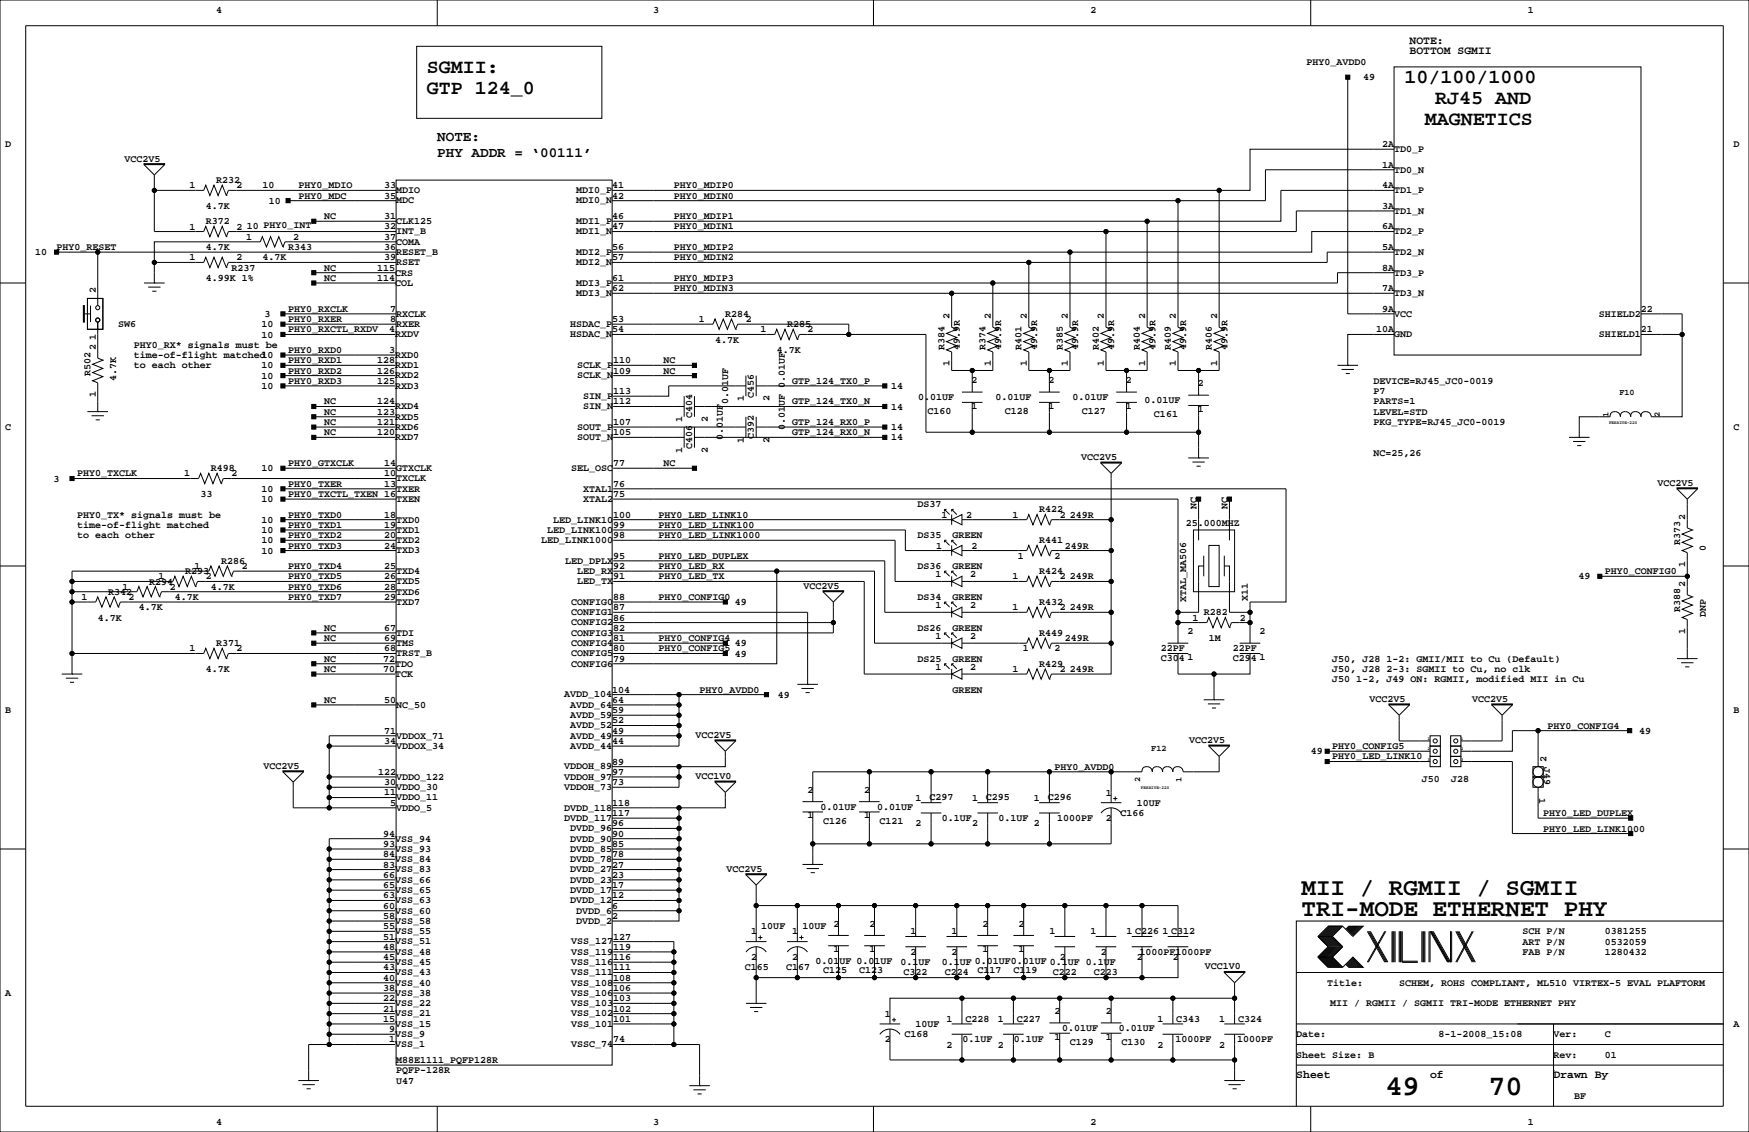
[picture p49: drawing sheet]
<svg xmlns="http://www.w3.org/2000/svg" width="432mm" height="279mm" viewBox="0 0 432 279" stroke-linecap="round" stroke-linejoin="round" font-family="sans-serif">
<defs><g id="words">
<g font-size="7.1">
<text x="342.1" y="270.3">49</text>
<text x="367.5" y="270.3">70</text>
</g>
<g font-size="6">
<text x="321.3" y="221">MII / RGMII / SGMII</text>
<text x="321.3" y="226.1">TRI-MODE ETHERNET PHY</text>
</g>
<g font-size="4.9">
<text x="105.4" y="23.1">GTP 124_0</text>
<text x="105.4" y="18">SGMII:</text>
<text x="346.7" y="20.6">10/100/1000</text>
<text x="354.3" y="25.7">RJ45 AND</text>
<text x="351.8" y="30.7">MAGNETICS</text>
</g>
<g font-size="3.5">
<text x="107.9" y="34.8">NOTE:</text>
<text x="107.9" y="38.6">PHY ADDR = ‘00111’</text>
</g>
<g font-size="2.8">
<text x="348" y="10.9">NOTE:</text>
<text x="348" y="13.4">BOTTOM SGMII</text>
<text x="320" y="266.1">Sheet</text>
<text x="353.1" y="266.1">of</text>
<text x="383.5" y="266.1">Drawn By</text>
</g>
<g font-size="2.5">
<text x="53.3" y="3.3">4</text>
<text x="161.3" y="3.3">3</text>
<text x="269.2" y="3.3">2</text>
<text x="377.2" y="3.3">1</text>
<text x="322.6" y="16">PHY0_AVDD0</text>
<text x="336.5" y="19.7">49</text>
<text x="1.3" y="36.3">D</text>
<text x="30.7" y="39.9">VCC2V5</text>
<text x="341.2" y="41.4">1A</text>
<text x="341.2" y="36.3">2A</text>
<text x="344.2" y="37.5">TD0_P</text>
<text x="428" y="36.3">D</text>
<text x="46.8" y="46.5">1</text>
<text x="53.3" y="45.2">R232</text>
<text x="58.4" y="46.5">2</text>
<text x="64.8" y="46.5">10</text>
<text x="73.7" y="46.5">PHY0_MDIO</text>
<text x="94.8" y="46.5">33</text>
<text x="97.8" y="47.7">MDIO</text>
<text x="142.2" y="47.7">MDI0_P</text>
<text x="151.1" y="46.5">41</text>
<text x="166.4" y="46.5">PHY0_MDIP0</text>
<text x="341.2" y="46.5">4A</text>
<text x="344.2" y="47.7">TD1_P</text>
<text x="344.2" y="42.6">TD0_N</text>
<text x="50.8" y="51.6">4.7K</text>
<text x="66.3" y="50.3">10</text>
<text x="73.7" y="49">PHY0_MDC</text>
<text x="94.8" y="49">35</text>
<text x="97.8" y="50.2">MDC</text>
<text x="142.2" y="50.2">MDI0_N</text>
<text x="151.1" y="49">42</text>
<text x="166.4" y="49">PHY0_MDIN0</text>
<text x="341.2" y="51.6">3A</text>
<text x="344.2" y="52.8">TD1_N</text>
<text x="46.8" y="56.6">1</text>
<text x="50.8" y="55.4">R372</text>
<text x="58.4" y="56.6">2</text>
<text x="60.7" y="59.2">1</text>
<text x="61" y="56.6">10 PHY0_INT</text>
<text x="72.4" y="59.2">2</text>
<text x="80" y="54.1">NC</text>
<text x="94.8" y="59.2">37</text>
<text x="94.8" y="56.6">32</text>
<text x="94.8" y="54.1">31</text>
<text x="97.8" y="57.8">INT_B</text>
<text x="97.8" y="55.3">CLK125</text>
<text x="142.2" y="55.3">MDI1_P</text>
<text x="142.2" y="57.8">MDI1_N</text>
<text x="151.1" y="56.6">47</text>
<text x="151.1" y="54.1">46</text>
<text x="166.4" y="56.6">PHY0_MDIN1</text>
<text x="166.4" y="54.1">PHY0_MDIP1</text>
<text x="341.2" y="56.6">6A</text>
<text x="344.2" y="57.8">TD2_P</text>
<text x="8.7" y="63">10</text>
<text x="14" y="61.7">PHY0_RESET</text>
<text x="46.8" y="64.3">1</text>
<text x="50.8" y="61.7">4.7K</text>
<text x="58.4" y="64.3">2</text>
<text x="64.8" y="64.3">4.7K</text>
<text x="71.1" y="61.7">R343</text>
<text x="94.8" y="64.3">39</text>
<text x="94.8" y="61.7">36</text>
<text x="97.8" y="65.5">RSET</text>
<text x="97.8" y="62.9">RESET_B</text>
<text x="97.8" y="60.4">COMA</text>
<text x="142.2" y="62.9">MDI2_P</text>
<text x="142.2" y="65.5">MDI2_N</text>
<text x="151.1" y="64.3">57</text>
<text x="151.1" y="61.7">56</text>
<text x="166.4" y="64.3">PHY0_MDIN2</text>
<text x="166.4" y="61.7">PHY0_MDIP2</text>
<text x="341.2" y="61.7">5A</text>
<text x="344.2" y="62.9">TD2_N</text>
<text x="50.8" y="69.3">4.99K 1%</text>
<text x="57.1" y="66.8">R237</text>
<text x="80" y="69.3">NC</text>
<text x="80" y="66.8">NC</text>
<text x="93.1" y="66.8">115</text>
<text x="93.1" y="69.3">114</text>
<text x="97.5" y="70.5">COL</text>
<text x="97.5" y="68">CRS</text>
<text x="142.2" y="70.5">MDI3_P</text>
<text x="151.1" y="71.9">62</text>
<text x="151.1" y="69.3">61</text>
<text x="166.4" y="71.9">PHY0_MDIN3</text>
<text x="166.4" y="69.3">PHY0_MDIP3</text>
<text x="341.2" y="71.9">7A</text>
<text x="341.2" y="66.8">8A</text>
<text x="344.2" y="68">TD3_P</text>
<text x="23.6" y="72.4" transform="rotate(-90 23.6 72.4)">2</text>
<text x="71.1" y="77">PHY0_RXCLK</text>
<text x="96.3" y="77">7</text>
<text x="142.2" y="73.1">MDI3_N</text>
<text x="341.2" y="77">9A</text>
<text x="344.2" y="73.1">TD3_N</text>
<text x="405.1" y="77">22</text>
<text x="29.2" y="80.8">SW6</text>
<text x="64.6" y="83.3">10</text>
<text x="64.6" y="80.8">10</text>
<text x="65.3" y="78.2">3</text>
<text x="71.1" y="82">PHY0_RXCTL_RXDV</text>
<text x="71.1" y="79.5">PHY0_RXER</text>
<text x="96.1" y="82">4</text>
<text x="96.3" y="79.5">8</text>
<text x="97.5" y="83.2">RXDV</text>
<text x="97.8" y="80.7">RXER</text>
<text x="97.8" y="78.2">RXCLK</text>
<text x="140.8" y="80.7">HSDAC_P</text>
<text x="140.8" y="83.2">HSDAC_N</text>
<text x="151.1" y="82">54</text>
<text x="151.1" y="79.5">53</text>
<text x="172.5" y="79.5">1</text>
<text x="179.1" y="78.2">R284</text>
<text x="184.1" y="79.5">2</text>
<text x="187.7" y="82">1</text>
<text x="194.3" y="80.8">R285</text>
<text x="199.4" y="82">2</text>
<text x="234.4" y="78.7" transform="rotate(-90 234.4 78.7)">2</text>
<text x="244.6" y="78.7" transform="rotate(-90 244.6 78.7)">2</text>
<text x="253.5" y="78.7" transform="rotate(-90 253.5 78.7)">2</text>
<text x="263.7" y="78.7" transform="rotate(-90 263.7 78.7)">2</text>
<text x="272.5" y="78.7" transform="rotate(-90 272.5 78.7)">2</text>
<text x="282.7" y="78.7" transform="rotate(-90 282.7 78.7)">2</text>
<text x="290.3" y="78.7" transform="rotate(-90 290.3 78.7)">2</text>
<text x="300.5" y="78.7" transform="rotate(-90 300.5 78.7)">2</text>
<text x="339.7" y="82">10A</text>
<text x="344.2" y="78.2">VCC</text>
<text x="344.2" y="83.2">GND</text>
<text x="394.8" y="83.2">SHIELD1</text>
<text x="394.8" y="78.2">SHIELD2</text>
<text x="405.1" y="82">21</text>
<text x="23.6" y="84" transform="rotate(-90 23.6 84)">1</text>
<text x="23.6" y="86.4" transform="rotate(-90 23.6 86.4)">2</text>
<text x="33" y="85.9">PHY0_RX* signals must be</text>
<text x="33" y="88.4">time-of-flight matched10</text>
<text x="71.1" y="87.1">PHY0_RXD0</text>
<text x="71.1" y="89.7">PHY0_RXD1</text>
<text x="93.1" y="89.7">128</text>
<text x="96.1" y="87.1">3</text>
<text x="97.5" y="88.3">RXD0</text>
<text x="151.4" y="89.7">110</text>
<text x="163.8" y="89.7">NC</text>
<text x="176.5" y="84.6">4.7K</text>
<text x="191.8" y="87.1">4.7K</text>
<text x="233.2" y="86.4" transform="rotate(-90 233.2 86.4)">R384</text>
<text x="237" y="86.4" transform="rotate(-90 237 86.4)">49.9R</text>
<text x="243.3" y="86.4" transform="rotate(-90 243.3 86.4)">R374</text>
<text x="247.1" y="86.4" transform="rotate(-90 247.1 86.4)">49.9R</text>
<text x="252.2" y="86.4" transform="rotate(-90 252.2 86.4)">R401</text>
<text x="256" y="86.4" transform="rotate(-90 256 86.4)">49.9R</text>
<text x="262.4" y="86.4" transform="rotate(-90 262.4 86.4)">R385</text>
<text x="266.2" y="86.4" transform="rotate(-90 266.2 86.4)">49.9R</text>
<text x="271.3" y="86.4" transform="rotate(-90 271.3 86.4)">R402</text>
<text x="275.1" y="86.4" transform="rotate(-90 275.1 86.4)">49.9R</text>
<text x="281.4" y="86.4" transform="rotate(-90 281.4 86.4)">R404</text>
<text x="285.2" y="86.4" transform="rotate(-90 285.2 86.4)">49.9R</text>
<text x="289.1" y="86.4" transform="rotate(-90 289.1 86.4)">R409</text>
<text x="292.9" y="86.4" transform="rotate(-90 292.9 86.4)">49.9R</text>
<text x="299.2" y="86.4" transform="rotate(-90 299.2 86.4)">R406</text>
<text x="303" y="86.4" transform="rotate(-90 303 86.4)">49.9R</text>
<text x="22.4" y="92.7" transform="rotate(-90 22.4 92.7)">R502</text>
<text x="28.7" y="94" transform="rotate(-90 28.7 94)">4.7K</text>
<text x="33" y="90.9">to each other</text>
<text x="64.6" y="93.5">10</text>
<text x="64.6" y="90.9">10</text>
<text x="71.1" y="94.7">PHY0_RXD3</text>
<text x="71.1" y="92.2">PHY0_RXD2</text>
<text x="93.1" y="92.2">126</text>
<text x="93.1" y="94.7">125</text>
<text x="97.5" y="90.9">RXD1</text>
<text x="97.5" y="93.4">RXD2</text>
<text x="97.5" y="95.9">RXD3</text>
<text x="142.5" y="90.9">SCLK_P</text>
<text x="142.5" y="93.4">SCLK_N</text>
<text x="151.4" y="92.2">109</text>
<text x="163.8" y="92.2">NC</text>
<text x="195.6" y="94.7">GTP_124_TX0_P</text>
<text x="234.4" y="90.4" transform="rotate(-90 234.4 90.4)">1</text>
<text x="239.8" y="94.6">2</text>
<text x="244.6" y="90.4" transform="rotate(-90 244.6 90.4)">1</text>
<text x="253.5" y="90.4" transform="rotate(-90 253.5 90.4)">1</text>
<text x="258.9" y="94.6">2</text>
<text x="263.7" y="90.4" transform="rotate(-90 263.7 90.4)">1</text>
<text x="272.5" y="90.4" transform="rotate(-90 272.5 90.4)">1</text>
<text x="277.9" y="94.6">2</text>
<text x="282.7" y="90.4" transform="rotate(-90 282.7 90.4)">1</text>
<text x="290.3" y="90.4" transform="rotate(-90 290.3 90.4)">1</text>
<text x="295.7" y="95.3">2</text>
<text x="300.5" y="90.4" transform="rotate(-90 300.5 90.4)">1</text>
<text x="339.1" y="94.7">DEVICE=RJ45_JC0-0019</text>
<text x="23.6" y="98" transform="rotate(-90 23.6 98)">1</text>
<text x="64.6" y="96">10</text>
<text x="80" y="99.8">NC</text>
<text x="93.1" y="99.8">124</text>
<text x="97.5" y="101">RXD4</text>
<text x="144" y="101">SIN_N</text>
<text x="144" y="98.5">SIN_P</text>
<text x="151.4" y="97.3">113</text>
<text x="151.4" y="99.8">112</text>
<text x="179.8" y="99.7" transform="rotate(-90 179.8 99.7)">0.01UF</text>
<text x="183.6" y="99.1" transform="rotate(-90 183.6 99.1)">1</text>
<text x="186.1" y="98.2" transform="rotate(-90 186.1 98.2)">C456</text>
<text x="190" y="99.1" transform="rotate(-90 190 99.1)">2</text>
<text x="195.6" y="99.8">GTP_124_TX0_N</text>
<text x="220" y="96">14</text>
<text x="220" y="101.1">14</text>
<text x="226.7" y="98.7">0.01UF</text>
<text x="239.8" y="100.9">1</text>
<text x="245.7" y="98.7">0.01UF</text>
<text x="258.9" y="100.9">1</text>
<text x="264.8" y="98.7">0.01UF</text>
<text x="277.9" y="100.9">1</text>
<text x="282.6" y="99.5">0.01UF</text>
<text x="295.7" y="101.7">1</text>
<text x="339.1" y="97.3">P7</text>
<text x="339.1" y="99.8">PARTS=1</text>
<text x="1.3" y="106.2">C</text>
<text x="80" y="107.4">NC</text>
<text x="80" y="104.9">NC</text>
<text x="80" y="102.4">NC</text>
<text x="93.1" y="102.4">123</text>
<text x="93.1" y="104.9">121</text>
<text x="93.1" y="107.4">120</text>
<text x="97.5" y="103.6">RXD5</text>
<text x="97.5" y="106.1">RXD6</text>
<text x="142.5" y="106.1">SOUT_P</text>
<text x="151.4" y="107.4">105</text>
<text x="151.4" y="104.9">107</text>
<text x="168.4" y="104.1" transform="rotate(-90 168.4 104.1)">1</text>
<text x="170.9" y="103.3" transform="rotate(-90 170.9 103.3)">C404</text>
<text x="174.8" y="104.1" transform="rotate(-90 174.8 104.1)">2</text>
<text x="193.7" y="106" transform="rotate(-90 193.7 106)">0.01UF 0.01UF</text>
<text x="195.6" y="107.4">GTP_124_RX0_N</text>
<text x="195.6" y="104.9">GTP_124_RX0_P</text>
<text x="220" y="106.2">14</text>
<text x="229" y="102.2">C160</text>
<text x="248.1" y="102.2">C128</text>
<text x="267.1" y="102.2">C127</text>
<text x="284.9" y="103">C161</text>
<text x="339.1" y="104.9">PKG_TYPE=RJ45_JC0-0019</text>
<text x="339.1" y="102.4">LEVEL=STD</text>
<text x="428" y="106.2">C</text>
<text x="97.5" y="108.6">RXD7</text>
<text x="142.5" y="108.6">SOUT_N</text>
<text x="168.4" y="111.8" transform="rotate(-90 168.4 111.8)">1</text>
<text x="170.9" y="110.9" transform="rotate(-90 170.9 110.9)">C406</text>
<text x="174.8" y="111.8" transform="rotate(-90 174.8 111.8)">2</text>
<text x="178.5" y="108.6" transform="rotate(-90 178.5 108.6)">0.01UF</text>
<text x="183.6" y="109.2" transform="rotate(-90 183.6 109.2)">1</text>
<text x="186.1" y="108.4" transform="rotate(-90 186.1 108.4)">C392</text>
<text x="190" y="109.2" transform="rotate(-90 190 109.2)">2</text>
<text x="220" y="108.7">14</text>
<text x="267" y="113.5">VCC2V5</text>
<text x="339.1" y="112.5">NC=25,26</text>
<text x="13.2" y="118.9">3</text>
<text x="19" y="117.6">PHY0_TXCLK</text>
<text x="45.5" y="117.6">1</text>
<text x="52.1" y="116.3">R498</text>
<text x="57.1" y="117.6">2</text>
<text x="64.6" y="116.3">10</text>
<text x="71.1" y="115.1">PHY0_GTXCLK</text>
<text x="94.8" y="117.6">10</text>
<text x="94.8" y="115.1">14</text>
<text x="97.8" y="116.3">GTXCLK</text>
<text x="97.8" y="118.8">TXCLK</text>
<text x="141" y="116.3">SEL_OSC</text>
<text x="151.4" y="115.1">77</text>
<text x="163.8" y="115.1">NC</text>
<text x="409.2" y="119.9">VCC2V5</text>
<text x="49.5" y="122.7">33</text>
<text x="64.6" y="124">10</text>
<text x="64.6" y="121.4">10</text>
<text x="71.1" y="122.7">PHY0_TXCTL_TXEN 16</text>
<text x="71.1" y="120.1">PHY0_TXER</text>
<text x="94.8" y="120.1">13</text>
<text x="97.8" y="123.9">TXEN</text>
<text x="97.8" y="121.3">TXER</text>
<text x="144" y="121.3">XTAL1</text>
<text x="144" y="123.9">XTAL2</text>
<text x="151.4" y="120.1">76</text>
<text x="151.4" y="122.7">75</text>
<text x="226.5" y="125.2">DS37</text>
<text x="295.4" y="125.7" transform="rotate(-90 295.4 125.7)">NC</text>
<text x="303" y="125.7" transform="rotate(-90 303 125.7)">NC</text>
<text x="19.1" y="130.3">time-of-flight matched</text>
<text x="19.1" y="127.8">PHY0_TX* signals must be</text>
<text x="64.6" y="131.6">10</text>
<text x="64.6" y="129">10</text>
<text x="71.1" y="130.3">PHY0_TXD1</text>
<text x="71.1" y="127.8">PHY0_TXD0</text>
<text x="94.8" y="127.8">18</text>
<text x="94.8" y="130.3">19</text>
<text x="97.8" y="129">TXD0</text>
<text x="97.8" y="131.5">TXD1</text>
<text x="135.1" y="131.5">LED_LINK100</text>
<text x="136.6" y="129">LED_LINK10</text>
<text x="151.4" y="127.8">100</text>
<text x="151.4" y="130.3">99</text>
<text x="162.6" y="127.8">PHY0_LED_LINK10</text>
<text x="162.6" y="130.3">PHY0_LED_LINK100</text>
<text x="232.4" y="127.8">1</text>
<text x="238.5" y="127.8">2</text>
<text x="250" y="127.8">1</text>
<text x="256.5" y="126.5">R422</text>
<text x="261.6" y="127.8">2 249R</text>
<text x="292.7" y="129.9">25.000MHZ</text>
<text x="416.1" y="128.3" transform="rotate(-90 416.1 128.3)">2</text>
<text x="19" y="132.8">to each other</text>
<text x="64.6" y="136.7">10</text>
<text x="64.6" y="134.1">10</text>
<text x="71.1" y="135.4">PHY0_TXD3</text>
<text x="71.1" y="132.8">PHY0_TXD2</text>
<text x="94.8" y="132.8">20</text>
<text x="94.8" y="135.4">24</text>
<text x="97.8" y="134">TXD2</text>
<text x="97.8" y="136.6">TXD3</text>
<text x="133.6" y="134">LED_LINK1000</text>
<text x="151.4" y="137.9">95</text>
<text x="151.4" y="132.8">98</text>
<text x="162.6" y="132.8">PHY0_LED_LINK1000</text>
<text x="162.6" y="137.9">PHY0_LED_DUPLEX</text>
<text x="226.5" y="132.8">DS35</text>
<text x="231.1" y="135.4">1</text>
<text x="235.2" y="132.8">GREEN</text>
<text x="239.8" y="135.4">2</text>
<text x="251.2" y="137.9">1</text>
<text x="256.5" y="134.1">R441</text>
<text x="260.3" y="137.9">2</text>
<text x="262.9" y="135.4">249R</text>
<text x="414.8" y="134.6" transform="rotate(-90 414.8 134.6)">R373</text>
<text x="421.1" y="135.9" transform="rotate(-90 421.1 135.9)">0</text>
<text x="39.2" y="143">1</text>
<text x="45.7" y="141.7">R293</text>
<text x="48" y="140.5">1</text>
<text x="50.8" y="143">2</text>
<text x="54.6" y="139.2">R286</text>
<text x="59.7" y="140.5">2</text>
<text x="71.1" y="143">PHY0_TXD5</text>
<text x="71.1" y="140.5">PHY0_TXD4</text>
<text x="94.8" y="140.5">25</text>
<text x="94.8" y="143">26</text>
<text x="97.8" y="141.7">TXD4</text>
<text x="139.5" y="139.1">LED_DPLX</text>
<text x="142.5" y="141.7">LED_RX</text>
<text x="151.4" y="140.5">92</text>
<text x="151.4" y="143">91</text>
<text x="162.6" y="143">PHY0_LED_TX</text>
<text x="162.6" y="140.5">PHY0_LED_RX</text>
<text x="226.5" y="140.5">DS36</text>
<text x="230.9" y="142.5">1</text>
<text x="235.2" y="140.5">GREEN</text>
<text x="239.5" y="142.5">2</text>
<text x="250" y="143">1</text>
<text x="256.5" y="141.7">R424</text>
<text x="261.6" y="143">2</text>
<text x="264.2" y="143">249R</text>
<text x="389.7" y="143">49</text>
<text x="396.2" y="141.7">PHY0_CONFIG0</text>
<text x="416.1" y="139.9" transform="rotate(-90 416.1 139.9)">1</text>
<text x="20.1" y="148.1">1</text>
<text x="26.7" y="146.8">R342</text>
<text x="30.3" y="145.5">1</text>
<text x="31.8" y="148.1">2</text>
<text x="36.8" y="144.3">R294</text>
<text x="41.9" y="145.5">2</text>
<text x="43.2" y="148.1">4.7K</text>
<text x="52.1" y="145.5">4.7K</text>
<text x="71.1" y="148.1">PHY0_TXD7</text>
<text x="71.1" y="145.5">PHY0_TXD6</text>
<text x="94.8" y="148.1">29</text>
<text x="94.8" y="145.5">28</text>
<text x="97.8" y="146.7">TXD6</text>
<text x="97.8" y="144.2">TXD5</text>
<text x="97.8" y="149.3">TXD7</text>
<text x="141" y="149.3">CONFIG0</text>
<text x="142.5" y="144.2">LED_TX</text>
<text x="151.4" y="148.1">88</text>
<text x="162.6" y="148.1">PHY0_CONFIG0</text>
<text x="181.4" y="149.4">49</text>
<text x="198.4" y="145.3">VCC2V5</text>
<text x="226.5" y="148.1">DS34</text>
<text x="235.2" y="148.1">GREEN</text>
<text x="256.5" y="149.4">R432</text>
<text x="292.9" y="148.6" transform="rotate(-90 292.9 148.6)">XTAL_MA506</text>
<text x="308.1" y="148.3" transform="rotate(-90 308.1 148.3)">X11</text>
<text x="416.1" y="144.8" transform="rotate(-90 416.1 144.8)">2</text>
<text x="24.1" y="153.2">4.7K</text>
<text x="34.3" y="150.6">4.7K</text>
<text x="80" y="155.7">NC</text>
<text x="94.8" y="155.7">67</text>
<text x="141" y="154.4">CONFIG2</text>
<text x="141" y="151.8">CONFIG1</text>
<text x="151.4" y="153.2">86</text>
<text x="151.4" y="150.6">87</text>
<text x="151.4" y="155.7">82</text>
<text x="226.5" y="155.7">DS26</text>
<text x="230.9" y="150.1">1</text>
<text x="235.2" y="155.7">GREEN</text>
<text x="239.5" y="150.1">2</text>
<text x="250" y="150.6">1</text>
<text x="261.6" y="150.6">2</text>
<text x="264.2" y="150.6">249R</text>
<text x="294.4" y="153.2">1</text>
<text x="297.2" y="151.9">R282</text>
<text x="306.1" y="153.2">2</text>
<text x="414.8" y="151.1" transform="rotate(-90 414.8 151.1)">R388</text>
<text x="421.1" y="152.4" transform="rotate(-90 421.1 152.4)">DNP</text>
<text x="46.8" y="160.8">1</text>
<text x="53.3" y="159.5">R371</text>
<text x="58.4" y="160.8">2</text>
<text x="80" y="158.2">NC</text>
<text x="94.8" y="158.2">69</text>
<text x="94.8" y="160.8">68</text>
<text x="97.8" y="156.9">TDI</text>
<text x="97.8" y="159.4">TMS</text>
<text x="97.8" y="162">TRST_B</text>
<text x="141" y="156.9">CONFIG3</text>
<text x="141" y="159.4">CONFIG4</text>
<text x="141" y="162">CONFIG5</text>
<text x="151.4" y="158.2">81</text>
<text x="151.4" y="160.8">80</text>
<text x="162.6" y="160.8">PHY0_CONFIG5</text>
<text x="162.6" y="158.2">PHY0_CONFIG4</text>
<text x="181.4" y="159.5">49</text>
<text x="230.9" y="157.7">1</text>
<text x="239.5" y="157.7">2</text>
<text x="252.5" y="160.8">1</text>
<text x="256.5" y="157">R449</text>
<text x="260.3" y="160.8">2</text>
<text x="262.9" y="158.2">249R</text>
<text x="286.6" y="160.7">22PF</text>
<text x="293.2" y="156.6">2</text>
<text x="298.5" y="158.2">1M</text>
<text x="304.4" y="160.7">22PF</text>
<text x="310.9" y="156.6">2</text>
<text x="416.1" y="156.4" transform="rotate(-90 416.1 156.4)">1</text>
<text x="50.8" y="165.9">4.7K</text>
<text x="80" y="165.9">NC</text>
<text x="80" y="163.3">NC</text>
<text x="94.6" y="163.3">72</text>
<text x="94.6" y="165.9">70</text>
<text x="97.5" y="164.5">TDO</text>
<text x="97.5" y="167.1">TCK</text>
<text x="141" y="164.5">CONFIG6</text>
<text x="151.4" y="163.3">79</text>
<text x="181.4" y="162.1">49</text>
<text x="226.5" y="163.3">DS25</text>
<text x="230.9" y="165.4">1</text>
<text x="235.2" y="163.3">GREEN</text>
<text x="239.5" y="165.4">2</text>
<text x="250" y="165.9">1</text>
<text x="256.5" y="164.6">R429</text>
<text x="261.6" y="165.9">2</text>
<text x="264.2" y="165.9">249R</text>
<text x="286.6" y="163.3">C304</text>
<text x="293.2" y="162.9">1</text>
<text x="304.4" y="163.3">C294</text>
<text x="310.9" y="162.9">1</text>
<text x="328.9" y="163.3">J50, J28 1-2: GMII/MII to Cu (Default)</text>
<text x="328.9" y="165.9">J50, J28 2-3: SGMII to Cu, no clk</text>
<text x="80" y="173.5">NC</text>
<text x="94.8" y="173.5">50</text>
<text x="139.3" y="172.1">AVDD_104</text>
<text x="151.1" y="170.9">104</text>
<text x="151.1" y="173.5">64</text>
<text x="172.7" y="170.9">PHY0_AVDD0</text>
<text x="192.1" y="172.2">49</text>
<text x="235.2" y="170.9">GREEN</text>
<text x="328.9" y="168.4">J50 1-2, J49 ON: RGMII, modified MII in Cu</text>
<text x="338.1" y="173.2">VCC2V5</text>
<text x="363.5" y="173.2">VCC2V5</text>
<text x="1.3" y="176">B</text>
<text x="97.8" y="174.7">NC_50</text>
<text x="140.8" y="174.7">AVDD_64</text>
<text x="140.8" y="177.2">AVDD_59</text>
<text x="140.8" y="179.8">AVDD_52</text>
<text x="151.1" y="176">59</text>
<text x="151.1" y="178.6">52</text>
<text x="382" y="179.8">PHY0_CONFIG4</text>
<text x="428" y="176">B</text>
<text x="94.8" y="181.1">71</text>
<text x="94.8" y="183.6">34</text>
<text x="97.8" y="184.8">VDDOX_34</text>
<text x="97.8" y="182.3">VDDOX_71</text>
<text x="140.8" y="184.8">AVDD_44</text>
<text x="140.8" y="182.3">AVDD_49</text>
<text x="151.1" y="183.6">44</text>
<text x="151.1" y="181.1">49</text>
<text x="171.7" y="182.1">VCC2V5</text>
<text x="293.6" y="183.4">VCC2V5</text>
<text x="328.9" y="184.9">PHY0_CONFIG5</text>
<text x="404.7" y="181.1">49</text>
<text x="65" y="189.7">VCC2V5</text>
<text x="93.3" y="191.3">122</text>
<text x="139.3" y="189.9">VDDOH_89</text>
<text x="151.1" y="191.3">97</text>
<text x="151.1" y="188.7">89</text>
<text x="260.3" y="190">PHY0_AVDD0</text>
<text x="323.6" y="186.2">49</text>
<text x="328.9" y="187.5">PHY0_LED_LINK10</text>
<text x="381.2" y="189.2" transform="rotate(90 381.2 189.2)">J49</text>
<text x="381.8" y="188" transform="rotate(-90 381.8 188)">2</text>
<text x="94.8" y="193.8">30</text>
<text x="94.8" y="196.3">11</text>
<text x="97.8" y="195">VDDO_30</text>
<text x="97.8" y="197.5">VDDO_11</text>
<text x="97.8" y="192.5">VDDO_122</text>
<text x="139.3" y="195">VDDOH_73</text>
<text x="139.3" y="192.5">VDDOH_97</text>
<text x="151.1" y="193.8">73</text>
<text x="171.7" y="192.3">VCC1V0</text>
<text x="199.4" y="195.7">2</text>
<text x="213.4" y="195.7">2</text>
<text x="226.1" y="197.6">1</text>
<text x="229.4" y="197.5">C297</text>
<text x="240" y="197.6">1</text>
<text x="243.4" y="197.5">C295</text>
<text x="255.3" y="197.6">1</text>
<text x="258.7" y="197.5">C296</text>
<text x="273.1" y="196.3">1</text>
<text x="351" y="193">J50</text>
<text x="358.3" y="193">J28</text>
<text x="380" y="196.8" transform="rotate(90 380 196.8)">1</text>
<text x="96.3" y="198.9">5</text>
<text x="97.8" y="200.1">VDDO_5</text>
<text x="139.3" y="200.1">DVDD_118</text>
<text x="139.3" y="202.6">DVDD_117</text>
<text x="151.1" y="198.9">118</text>
<text x="151.1" y="201.4">117</text>
<text x="151.1" y="204">96</text>
<text x="199.4" y="202">1</text>
<text x="202.6" y="199.8">0.01UF</text>
<text x="203.2" y="203.3">C126</text>
<text x="213.4" y="202">1</text>
<text x="216.5" y="199.8">0.01UF</text>
<text x="217.2" y="203.3">C121</text>
<text x="226.1" y="204">2</text>
<text x="232.5" y="202.6">0.1UF</text>
<text x="240" y="204">2</text>
<text x="246.5" y="202.6">0.1UF</text>
<text x="255.3" y="204">2</text>
<text x="261" y="202.6">1000PF</text>
<text x="273.1" y="202.7">2</text>
<text x="276.6" y="201.4">C166</text>
<text x="280.7" y="198.9">10UF</text>
<text x="381" y="201.4">PHY0_LED_DUPLEX</text>
<text x="94.6" y="209">93</text>
<text x="94.6" y="206.5">94</text>
<text x="97.5" y="207.7">VSS_94</text>
<text x="140.8" y="205.2">DVDD_96</text>
<text x="140.8" y="207.7">DVDD_90</text>
<text x="151.1" y="206.5">90</text>
<text x="151.1" y="209">85</text>
<text x="381" y="205.2">PHY0_LED_LINK1000</text>
<text x="94.6" y="211.6">84</text>
<text x="94.6" y="214.1">83</text>
<text x="97.5" y="210.2">VSS_93</text>
<text x="97.5" y="212.8">VSS_84</text>
<text x="97.5" y="215.3">VSS_83</text>
<text x="140.8" y="215.3">DVDD_27</text>
<text x="140.8" y="210.2">DVDD_85</text>
<text x="140.8" y="212.8">DVDD_78</text>
<text x="151.1" y="214.1">27</text>
<text x="151.1" y="211.6">78</text>
<text x="179.3" y="215.1">VCC2V5</text>
<text x="94.6" y="219.2">65</text>
<text x="94.6" y="216.7">66</text>
<text x="94.6" y="221.7">63</text>
<text x="97.5" y="217.9">VSS_66</text>
<text x="97.5" y="220.4">VSS_65</text>
<text x="140.8" y="217.9">DVDD_23</text>
<text x="140.8" y="220.4">DVDD_17</text>
<text x="151.1" y="216.7">23</text>
<text x="151.1" y="219.2">17</text>
<text x="151.1" y="221.7">12</text>
<text x="94.6" y="224.3">60</text>
<text x="94.6" y="226.8">58</text>
<text x="97.5" y="222.9">VSS_63</text>
<text x="97.5" y="225.5">VSS_60</text>
<text x="140.8" y="222.9">DVDD_12</text>
<text x="142.2" y="225.5">DVDD_6</text>
<text x="151.1" y="224.3">6</text>
<text x="151.1" y="226.8">2</text>
<text x="94.6" y="231.9">51</text>
<text x="94.6" y="229.4">55</text>
<text x="97.5" y="228">VSS_58</text>
<text x="97.5" y="233.1">VSS_51</text>
<text x="97.5" y="230.6">VSS_55</text>
<text x="141" y="233.1">VSS_127</text>
<text x="142.2" y="228">DVDD_2</text>
<text x="151.4" y="231.9">127</text>
<text x="185.4" y="230.6">1</text>
<text x="188" y="229.4">10UF</text>
<text x="195.6" y="230.6">1</text>
<text x="198.1" y="229.4">10UF</text>
<text x="205.7" y="228.7">2</text>
<text x="214.6" y="228.7">2</text>
<text x="224.8" y="230.6">1</text>
<text x="234.9" y="230.6">1</text>
<text x="242.6" y="228.7">2</text>
<text x="251.5" y="228.7">2</text>
<text x="259.1" y="230.6">1</text>
<text x="269.2" y="230.6">1</text>
<text x="278.1" y="230.6">1 C226</text>
<text x="287" y="230.6">1 C312</text>
<text x="375.9" y="230.6">SCH P/N</text>
<text x="375.9" y="233.2">ART P/N</text>
<text x="396.2" y="230.6">0381255</text>
<text x="396.2" y="233.2">0532059</text>
<text x="94.6" y="239.5">43</text>
<text x="94.6" y="237">45</text>
<text x="94.6" y="234.4">48</text>
<text x="97.5" y="238.2">VSS_45</text>
<text x="97.5" y="235.6">VSS_48</text>
<text x="141" y="235.6">VSS_119</text>
<text x="141" y="238.2">VSS_116</text>
<text x="151.4" y="234.4">119</text>
<text x="151.4" y="237">116</text>
<text x="151.4" y="239.5">111</text>
<text x="183.9" y="239.5">C165</text>
<text x="185.4" y="237">2</text>
<text x="194.1" y="239.5">C167</text>
<text x="195.6" y="237">2</text>
<text x="201.3" y="237.9">0.01UF 0.01UF</text>
<text x="205.7" y="235">1</text>
<text x="214.6" y="235">1</text>
<text x="222.4" y="238.2">0.1UF</text>
<text x="224.8" y="235.7">2</text>
<text x="232.5" y="238.2">0.1UF 0.01UF0.01UF 0.1UF 0.1UF</text>
<text x="234.9" y="235.7">2</text>
<text x="242.6" y="235">1</text>
<text x="251.5" y="235">1</text>
<text x="261.6" y="237">2</text>
<text x="271.8" y="235.7">2</text>
<text x="280.7" y="237">2</text>
<text x="281.3" y="235.6">1000PF1000PF</text>
<text x="289.6" y="237">2</text>
<text x="297.4" y="239.3">VCC1V0</text>
<text x="375.9" y="235.7">FAB P/N</text>
<text x="396.2" y="235.7">1280432</text>
<text x="1.3" y="245.9">A</text>
<text x="94.6" y="242.1">40</text>
<text x="94.6" y="244.6">38</text>
<text x="97.5" y="243.3">VSS_40</text>
<text x="97.5" y="245.8">VSS_38</text>
<text x="97.5" y="240.7">VSS_43</text>
<text x="141" y="240.7">VSS_111</text>
<text x="141" y="243.3">VSS_108</text>
<text x="141" y="245.8">VSS_106</text>
<text x="151.4" y="242.1">108</text>
<text x="151.4" y="244.6">106</text>
<text x="203.2" y="240.1">C125</text>
<text x="212.1" y="240.1">C123</text>
<text x="223.1" y="240.7">C322</text>
<text x="233.3" y="240.7">C224</text>
<text x="241.3" y="240.1">C117</text>
<text x="250.2" y="240.1">C119</text>
<text x="259.9" y="240.7">C222</text>
<text x="270.1" y="240.7">C223</text>
<text x="327.7" y="243.3">Title:</text>
<text x="345.4" y="243.3">SCHEM, ROHS COMPLIANT, ML510 VIRTEX-5 EVAL PLAFTORM</text>
<text x="94.6" y="249.7">21</text>
<text x="94.6" y="247.1">22</text>
<text x="97.5" y="250.9">VSS_21</text>
<text x="97.5" y="248.3">VSS_22</text>
<text x="141" y="248.3">VSS_103</text>
<text x="141" y="250.9">VSS_102</text>
<text x="151.4" y="247.1">103</text>
<text x="151.4" y="249.7">102</text>
<text x="218.4" y="251">1</text>
<text x="260.3" y="250.3">2</text>
<text x="273.1" y="250.3">2</text>
<text x="328.4" y="248.4">MII / RGMII / SGMII TRI-MODE ETHERNET PHY</text>
<text x="94.6" y="252.2">15</text>
<text x="96.1" y="254.8">9</text>
<text x="96.1" y="257.3">1</text>
<text x="97.5" y="253.4">VSS_15</text>
<text x="97.5" y="256">VSS_9</text>
<text x="141" y="253.4">VSS_101</text>
<text x="151.4" y="252.2">101</text>
<text x="151.4" y="257.3">74</text>
<text x="218.4" y="257.3">2</text>
<text x="223.3" y="256">C168</text>
<text x="226.1" y="253.5">10UF</text>
<text x="233.7" y="252.2">1</text>
<text x="237.6" y="257.2">0.1UF</text>
<text x="238.3" y="252.2">C228</text>
<text x="246.4" y="252.2">1</text>
<text x="250.3" y="257.2">0.1UF</text>
<text x="251" y="252.2">C227</text>
<text x="260.3" y="256.6">1</text>
<text x="262.3" y="254.4">0.01UF</text>
<text x="264.2" y="257.9">C129</text>
<text x="273.1" y="256.6">1</text>
<text x="276.2" y="254.4">0.01UF</text>
<text x="276.9" y="257.9">C130</text>
<text x="285.8" y="252.2">1</text>
<text x="290.2" y="257.2">1000PF</text>
<text x="290.4" y="252.2">C343</text>
<text x="301" y="252.2">1</text>
<text x="305.4" y="257.2">1000PF</text>
<text x="305.6" y="252.2">C324</text>
<text x="320" y="256">Date:</text>
<text x="355.2" y="256">8-1-2008_15:08</text>
<text x="383.5" y="256">Ver:</text>
<text x="396.2" y="256">C</text>
<text x="428" y="253.5">A</text>
<text x="97.5" y="258.5">VSS_1</text>
<text x="97.8" y="262.4">M88E1111_PQFP128R</text>
<text x="141" y="258.5">VSSC_74</text>
<text x="233.7" y="258.6">2</text>
<text x="246.4" y="258.6">2</text>
<text x="285.8" y="258.6">2</text>
<text x="301" y="258.6">2</text>
<text x="320" y="261.1">Sheet Size: B</text>
<text x="383.5" y="261.1">Rev:</text>
<text x="396.2" y="261.1">01</text>
<text x="97.8" y="267.5">U47</text>
<text x="97.8" y="264.9">PQFP-128R</text>
<text x="388.6" y="271.3">BF</text>
<text x="53.3" y="277.6">4</text>
<text x="161.3" y="277.6">3</text>
<text x="269.2" y="277.6">2</text>
<text x="377.2" y="277.6">1</text>
</g>
<g font-size="2.1">
<text x="399.8" y="97.6">F10</text>
<text x="397.1" y="102.9" transform="rotate(-90 397.1 102.9)">1</text>
<text x="409.8" y="102.9" transform="rotate(-90 409.8 102.9)">2</text>
<text x="284.2" y="185.2">F12</text>
<text x="281.5" y="193" transform="rotate(-90 281.5 193)">2</text>
<text x="291.7" y="193" transform="rotate(-90 291.7 193)">1</text>
</g>
<g font-size="1.1">
<text x="397.3" y="104.7">FERRITE-220</text>
<text x="352.4" y="182.7">1</text>
<text x="352.4" y="185.2">2</text>
<text x="360.7" y="185.2">2</text>
<text x="360.7" y="182.7">1</text>
<text x="352.4" y="187.7">3</text>
<text x="360.7" y="187.7">3</text>
<text x="281.7" y="194.9">FERRITE-220</text>
</g>
</g></defs>
<g fill="none" stroke="#000" stroke-width=".25">
<path d="M0 0h431.8v279.4h-431.8zM6.3 6.3h419.1v266.7h-419zM102.9 11.4h45.7v17.8h-45.7zM107.9 0v6.3M215.6 0v6.3M323.6 0v6.3M332.7 19v58.5h11.5M344.2 16.5h60.9v71.1h-60.9zM344.2 36.8h-35.6v10.2h-157.5M35.6 40.6l2.5 2.6M35.6 40.4h5v.2h-5zM38.1 43.2v14h12.2l.5-1.3 1 2.5 1-2.5 1 2.5 1.1-2.5 1 2.5"/>
<path d="M38.1 47h12.2l.5-1.3 1 2.6 1-2.6 1 2.6 1.1-2.6 1 2.6M40.6 40.6l-2.5 2.6M55.9 58.4h.1M55.9 48.3h.1M71.1 49.5h26.7M77.5 54.6h20.3M97.8 47h-41.4l-.5 1.3M97.8 57.2h-41.4l-.5 1.2M97.8 59.7h-27.4l-.5 1.3M97.8 44.4h53.3v218.5h-53.3zM151.1 54.6h132.1M273 57.2v23.6l1.3 .5"/>
<path d="M290.8 49.5v31.3l1.3 .5M301 47v33.8l1.3 .5M344.2 47h-28v7.6h-33v26.2l1.3 .5M344.2 57.2h-20.4v5h-59.6v18.6l1.2 .5M344.2 41.9h-31.8v7.6h-161.3M344.2 52.1h-24.2v5.1h-168.9M0 69.8h6.3M14 62.2h83.8M20.8 77.5h1.6M21.6 73.7h3.8v7.6h-3.8zM22.4 75.4v4.1M24.1 62.2v13.2"/>
<path d="M24.1 79.5v8.9l1.3 .5M35.6 69.8h5M36.6 70.9h3M37.6 71.9h1M38.1 69.8h.1M38.1 64.8h12.2l.5-1.3 1 2.5 1-2.5 1 2.5 1.1-2.5 1 2.5M55.9 66h.1M69.8 61l-1-2.6-1 2.6-1-2.6-1 2.6-1-2.6-.5 1.3h-26.2v10.1M69.8 61h.1M69.8 77.5h28M77.5 67.3h20M77.5 69.8h20"/>
<path d="M97.8 64.8h-41.4l-.5 1.2M151.1 72.4h193.1M151.1 62.2h113.1M234.9 72.4v8.4l1.3 .5M245.1 69.9v10.9l1.3 .5M254 64.8v16l1.3 .5M344.2 62.2h-16.5v2.6h-176.6M344.2 67.3h-14v2.5h-179.1M405.1 77.5h10.2v5M425.4 69.8h6.4M25.4 88.9h.1M25.4 88.9l-2.5 1 2.5 1-2.5 1 2.5 1.1-2.5 1 1.2 .5v7.1"/>
<path d="M69.8 95.2h27.7M69.8 82.5h27.7M69.8 80h28M69.8 90.2h27.7M69.8 92.7h27.7M69.8 87.6h27.7M151.1 80h24.9l.5-1.3 1 2.6 1.1-2.6 1 2.6 1-2.6 1 2.6M151.1 82.5h40.2l.5-1.2 1 2.5 1-2.5 1 2.5 1-2.5 1 2.5M151.4 90.2h20.1M151.4 92.7h20.1M168.9 97.8v5.1M171.4 97.8v5.1"/>
<path d="M181.6 81.3h.1M181.6 81.3l.5-1.3h27.4v2.5M184.1 95.2l-19 .1v2.5h-13.7M184.1 92.7v5.1M186.7 92.7v5.1M186.7 95.2h31.7M196.8 83.8h.1M196.9 83.8l.5-1.3h31.2v24.2h11.4M236.2 81.3l-2.5 1 2.5 1-2.5 1 2.5 1-2.5 1.1 1.2 .5v4.5h10.2v-4.5l-1.3-.5 2.6-1.1-2.6-1 2.6-1-2.6-1 2.6-1M236.2 81.3h.1M237.5 96.8h5.1M237.5 99.3h5.1"/>
<path d="M240 91.4v5.4M240 99.3v7.4M246.4 81.3h.1M255.3 81.3l-2.6 1 2.6 1-2.6 1 2.6 1-2.6 1.1 1.3 .5v4.5h10.2v-4.5l-1.3-.5 2.5-1.1-2.5-1 2.5-1-2.5-1 2.5-1M255.3 81.3h.1M256.5 96.8h5.1M256.5 99.3h5.1M259.1 91.4v5.4M259.1 99.3v7.4M265.4 81.3h.1M274.3 81.3h.1M274.3 81.3l-2.5 1 2.5 1-2.5 1 2.5 1-2.5 1.1 1.2 .5v4.5h10.2v-4.5l-1.3-.5 2.6-1.1-2.6-1 2.6-1-2.6-1 2.6-1"/>
<path d="M275.6 96.8h5.1M275.6 99.3h5.1M278.1 99.3v7.4h-38.1M278.1 91.4v5.4M284.5 81.3h.1M292.1 81.3l-2.5 1 2.5 1-2.5 1 2.5 1-2.5 1.1 1.2 .5v4.5h10.2v-4.5l-1.3-.5 2.6-1.1-2.6-1 2.6-1-2.6-1 2.6-1M292.1 81.3h.1M293.4 97.5h5M295.9 91.4v6.1M302.3 81.3h.1M330.2 90.2h5.1M331.2 91.2h3.1"/>
<path d="M332.2 92.2h1M332.7 90.2h.1M344.2 82.5l-11.5 .1v7.6M405.1 82.5h10.2M415.3 82.6v20.3h-7.6a1.27 1.27 0 0 0-1.3-1.3M17.8 118.1h31.2l.5-1.3 1 2.6 1.1-2.6 1 2.6 1-2.6 1 2.6M21.6 101.6h5.1M22.6 102.6h3.1M23.6 103.6h1M24.1 101.6h.1M54.6 119.4h.1M69.8 115.6h28"/>
<path d="M77.5 107.9h20M77.5 105.4h20M77.5 100.3h20M77.5 102.9h20M97.8 118.1h-42.7l-.5 1.3M151.4 107.9h17.5M151.4 105.4h32.7M151.4 100.3h17.5M151.4 115.6h20.1M168.9 105.4v5.1M171.4 105.4v5.1M171.5 107.9h46.9"/>
<path d="M171.5 100.3h46.9M184.1 102.9v5.1M186.7 102.9v5M186.7 105.4h31.7M271.8 114.3l2.5 2.5M271.8 114h5.1v.3h-5.1zM274.3 116.8v19.1M276.9 114.3l-2.6 2.5M293.4 100.1h5M293.4 113h5M294.4 114h3M295.4 115.1h1"/>
<path d="M295.9 113h.1M295.9 100.1v6.6h-17.8M295.9 106.7v6.3M387.4 107.9h5M388.4 109h3M389.4 110h1M389.9 107.9h.1M397.5 102.9h-7.6v5M398.8 101.6a1.02 1.02 0 0 0-1.3 1.3M398.8 101.6a1.27 1.27 0 0 1 1.2 1.3 1.05 1.05 0 0 1 1.3-1.3M401.3 101.6a1.27 1.27 0 0 1 1.3 1.3 1.05 1.05 0 0 1 1.3-1.3M403.9 101.6a1.27 1.27 0 0 1 1.2 1.3 1.05 1.05 0 0 1 1.3-1.3"/>
<path d="M0 139.7h6.3M69.8 133.3h28M69.8 135.9h28M69.8 130.8h28M69.8 128.3h28M69.8 123.2h28M69.8 120.7h28M151.4 120.7h166.1v27.9h-8.9v2.5h-5.1v-11.4h-1.2M151.4 123.2h139.4v30.5M151.4 138.4h67v12.7h16.5M151.4 133.3h69.6v10.2h13.9M151.4 130.8h72.1v5.1h11.4"/>
<path d="M151.4 128.3h83.5M233.2 133.3h.5M233.2 125.7v.5M233.2 133.4v.5M233.2 133.3l1.2 1.3M233.2 125.7h.5M233.2 125.7l1.2 1.3M234.9 134.6v1.3l2.6-1.3v2.6l-2.6-1.3v1.3M234.9 127v1.3l2.6-1.3v2.5l-2.6-1.2v1.2M234.9 125.7v.5M234.9 133.4v.5M234.9 133.3h.6"/>
<path d="M234.9 133.3l1.3 1.3M234.9 125.7h.6M234.9 125.7l1.3 1.3M237.5 135.9h16l.5-1.3 1 2.6 1-2.6 1 2.6 1.1-2.6 1 2.6M237.5 128.3h16l.5-1.3 1 2.5 1-2.5 1 2.5 1.1-2.5 1 2.5M259.1 137.2h.1M259.1 129.5h.1M274.3 135.9h-14.7l-.5 1.3M274.3 128.3h-14.7l-.5 1.2M274.3 135.9v7.6M294.6 130.8h10.2v15.2h-10.2zM295.9 123.2v10.2"/>
<path d="M297.2 139.7h-1.3v11.4h-5.1M297.2 137.2v5M298.4 134.6h2.6v10.2h-2.6zM302.3 137.2v5M303.5 123.2v10.2M414 120.4h5.1v.3h-5.1zM414 120.7l2.6 2.5M416.6 123.2v7.1l1.2 .5M417.8 130.8h.1M417.8 130.8l-2.5 1 2.5 1-2.5 1.1 2.5 1-2.5 1 1.3 .5v10.4l1.2 .5M419.1 120.7l-2.5 2.5M425.4 139.7h6.4"/>
<path d="M17.8 146h16l.5-1.2 1 2.5 1-2.5 1 2.5 1.1-2.5 1 2.5M17.8 143.5h24.9l.5-1.3 1 2.6 1-2.6 1 2.6 1-2.6 1.1 2.6M29.2 149.9h.1M29.2 149.9l-1-2.6-1 2.6-1-2.6-1.1 2.6-1-2.6-.5 1.3h-5.8v12.7M39.4 147.3h.1M48.3 144.8h.1M57.1 142.2h.1M57.1 142.2l-1-2.5-1 2.5-1-2.5-1 2.5-1-2.5-.5 1.3h-33.8v7.6M77.5 158.8h20.3M77.5 156.2h20.3M97.8 141h-40.1l-.5 1.2M97.8 143.5h-49l-.5 1.3"/>
<path d="M97.8 146h-57.9l-.5 1.3M97.8 148.6h-68.1l-.5 1.3M151.4 158.8h27.7M151.4 141h64.5v17.8h19M151.4 153.7h54.3M151.4 151.1h48v17.8M151.4 143.5h62v22.9h21.5M151.4 148.6h27.7M191.8 141v22.8h-40.4M203.2 145.8h5.1v.2h-5.1zM203.2 146.1l2.5 2.5M205.7 148.6v7.6h-54.3"/>
<path d="M208.3 146l-2.6 2.6M233.2 141h.5M233.2 156.2h.5M233.2 148.6h.5M233.2 141v.5M233.2 148.6v.5M233.2 156.2v.5M233.2 156.2l1.2 1.3M233.2 148.6l1.2 1.3M233.2 141l1.2 1.2M234.9 157.5v1.3l2.6-1.3v2.5l-2.6-1.2v1.2M234.9 149.9v1.2l2.6-1.2v2.5l-2.6-1.3v1.3"/>
<path d="M234.9 142.2v1.3l2.6-1.3v2.6l-2.6-1.3v1.3M234.9 141v.5M234.9 148.6v.5M234.9 156.2v.5M234.9 141h.6M234.9 156.2h.6M234.9 148.6h.6M234.9 156.2l1.3 1.3M234.9 148.6l1.3 1.3M234.9 141l1.3 1.2M237.5 158.8h16l.5-1.3 1 2.5 1-2.5 1 2.5 1.1-2.5 1 2.5M237.5 151.1h16l.5-1.2 1 2.5 1-2.5 1 2.5 1.1-2.5 1 2.5"/>
<path d="M237.5 143.5h16l.5-1.3 1 2.6 1-2.6 1 2.6 1.1-2.6 1 2.6M259.1 152.4h.1M259.1 144.8h.1M274.3 158.8v7.6h-14.7l-.5 1.2M274.3 143.5v15.3M274.3 158.8h-14.7l-.5 1.2M274.3 151.1h-14.7l-.5 1.3M274.3 143.5h-14.7l-.5 1.3M288.3 158.8h5.1M303.5 154.9l-1-2.5-1 2.5-1-2.5-1 2.5-1-2.5-.6 1.3h-7.1v5M303.5 154.9h.1M306.1 158.8h5"/>
<path d="M308.6 151.1v2.6h-4.6l-.5 1.2M308.6 153.7v5M395 142.2h21.6M417.8 147.3h.1M417.8 147.3l-2.5 1 2.5 1.1-2.5 1 2.5 1-2.5 1 1.3 .5v9.7M15.2 166.4h5.1M16.3 167.4h3M17.3 168.4h1M17.8 166.4h.1M55.9 162.6l-1-2.6-1.1 2.6-1-2.6-1 2.6-1-2.6-.5 1.3h-32.5v5.1M55.9 162.6h.1M77.5 166.4h20"/>
<path d="M77.5 163.8h20M77.5 174h20.3M97.8 161.3h-41.4l-.5 1.3M151.1 174h16.5M151.1 179.1h16.5M151.1 176.5h16.5M151.1 171.4h16.5M151.4 161.3h27.7M167.6 174v10.1h-16.5M189.2 171.5h-21.6v2.5M196.9 168.9h5M197.9 169.9h3"/>
<path d="M198.9 170.9h1M199.4 168.9h.1M233.2 163.8h.5M233.2 163.8v.5M233.2 163.8l1.2 1.3M234.9 165.1v1.3l2.6-1.3v2.5l-2.6-1.2v1.2M234.9 163.8v.5M234.9 163.8h.6M234.9 163.8l1.3 1.3M237.5 166.4h16l.5-1.3 1 2.5 1-2.5 1 2.5 1.1-2.5 1 2.5M259.1 167.6h.1M259.1 160h.1"/>
<path d="M288.3 161.3h5.1M290.8 161.3v5.1h8.9M297.2 172.7h5.1M298.2 173.7h3M299.2 174.8h1M299.7 172.7h.1M306.1 161.3h5M308.6 161.3v5.1h-8.9v6.3M342.9 173.7h5.1v.3h-5.1zM342.9 174l2.5 2.5M345.4 176.5v6.4h7.7M348 174l-2.6 2.5"/>
<path d="M368.3 174l2.5 2.5M368.3 173.7h5.1v.3h-5.1zM370.8 176.5v6.4h-10.1M373.4 174l-2.6 2.5M414 162.6h5.1M415 163.6h3.1M416.1 164.6h1M416.6 162.6h.1M69.8 190.5l2.6 2.5M69.8 190.2h5.1v.3h-5.1zM72.4 193v6.4h25.4M74.9 190.5l-2.5 2.5"/>
<path d="M81.3 196.8h16.5M81.3 194.3h16.5M81.3 184.1h16.5M81.3 191.8h16.5M97.8 181.6h-16.5v17.8M151.1 199.4h16.5M151.1 181.6h16.5M151.1 191.8h16.5M151.1 189.2h16.5M176.5 182.6h5.1v.3h-5.1zM176.5 192.8h5.1v.2h-5.1zM176.5 182.9l2.6 2.5"/>
<path d="M176.5 193l2.6 2.6M179.1 195.6v3.8h-11.5v27.9h-16.5M179.1 185.4v3.8h-11.5v5.1h-16.5M181.6 182.9l-2.5 2.5M181.6 193l-2.5 2.6M198.1 197.9h5.1M212.1 197.9h5.1M214.6 190.5h-13.9v7.4M214.6 190.5h29.2M214.6 190.5v7.4M227.3 198.1h5.1M229.9 190.5v7.6"/>
<path d="M241.3 198.1h5.1M243.8 190.5v7.6M256.5 198.1h5.1M259.1 190.5v7.6M271.8 198.1h5.1M274.3 190.5v7.6M274.3 199.4v8.9h-73.6M274.8 197.1h1M275.3 196.6v1M283.2 189.3a1.02 1.02 0 0 0-1.2 1.2h-38.2M283.2 189.2a1.27 1.27 0 0 1 1.3 1.3M284.5 190.5a1.26 1.26 0 0 1 1.3-1.4 1.26 1.26 0 0 1 1.2 1.4"/>
<path d="M287.1 190.5a1.26 1.26 0 0 1 1.2-1.4 1.26 1.26 0 0 1 1.3 1.4M298.4 183.9h5.1v.2h-5.1zM298.5 184.2l2.5 2.5M301 186.7v3.8h-8.9a1.26 1.26 0 0 0-1.3-1.3 1.26 1.26 0 0 0-1.2 1.3M303.5 184.1l-2.5 2.6M327.7 188h25.4M327.7 185.4h25.4M353.1 181.6h2.5v2.5h-2.5zM353.1 184.1h2.5v2.6h-2.5zM353.1 186.7h2.5v2.5h-2.5zM358.1 181.6h2.6v2.5h-2.6zM358.1 184.1h2.6v2.6h-2.6z"/>
<path d="M358.1 186.7h2.6v2.5h-2.6zM360.7 188h12.7v17.7h29.2M378.5 189.2h2.5v2.6h-2.5zM378.5 191.8h2.5v2.5h-2.5zM379.7 180.3v8.9M379.7 194.3v7.6h22.9M402.3 180.3h-28.9v5.1h-12.7M0 209.5h6.3M81.3 209.5h16.2M81.3 212.1h16.2M81.3 214.6h16.2M81.3 217.2h16.2"/>
<path d="M81.3 219.7h16.2M97.5 207h-16.2v50.8M151.1 201.9h16.5M151.1 209.5h16.5M151.1 207h16.5M151.1 212.1h16.5M151.1 214.6h16.5M151.1 217.2h16.5M151.1 219.7h16.5M151.1 204.5h16.5M184.1 215.6h5.1v.3h-5.1zM184.2 215.9l2.5 2.5"/>
<path d="M186.7 218.4v5.1M189.2 215.9l-2.5 2.5M198.1 213.4h5.1M198.1 200.4h5.1M199.1 214.4h3.1M200.2 215.4h1M200.7 213.4h.1M200.7 200.4v13M212.1 200.4h5.1M214.6 200.4v7.9M227.3 200.7h5.1M229.9 200.7v7.6"/>
<path d="M241.3 200.7h5.1M243.8 200.7v7.6M256.5 200.7h5.1M259.1 200.7v7.6M271.8 200.7a3 3 0 0 1 5 0M425.4 209.5h6.4M81.3 232.4h16.2M81.3 237.5h16.2M81.3 234.9h16.2M81.3 222.2h16.2M81.3 224.8h16.2M81.3 227.3h16.2"/>
<path d="M81.3 229.9h16.2M151.1 222.2h16.5M151.1 224.8h16.5M151.4 232.4h15v25.4M151.4 237.5h15M151.4 234.9h15M184.1 232.4h5.1M184.2 235a3 3 0 0 1 5 0M186.7 233.7v14M187.2 231.4h1M187.7 230.9v1M194.3 232.4h5.1"/>
<path d="M194.4 235a3 3 0 0 1 4.9 0M196.8 223.5v8.9M196.8 233.7v7.6M196.8 223.5h10.2M196.9 223.5h-10.2v8.9M197.4 231.4h1M197.9 230.9v1M204.5 230.9h5M204.5 233.4h5M207 223.5h36.8M207 223.5v7.4M207 233.4v7.9"/>
<path d="M213.4 230.9h5M213.4 233.4h5M215.9 223.5v7.4M215.9 233.4v7.9M223.5 233.7h5.1M223.5 231.1h5.1M226.1 223.5v7.6M226.1 233.7v7.6M233.7 231.1h5.1M233.7 233.7h5.1M236.2 223.5v7.6M236.2 233.7v7.6"/>
<path d="M241.3 230.9h5.1M241.3 233.4h5.1M243.8 233.4v7.9M250.2 233.4h5.1M250.2 230.9h5.1M252.7 223.5h-8.9v7.4M252.7 233.4v7.9h-66M260.3 233.7h5.1M260.4 231.1h5M262.9 233.7v7.6h-10.2M262.9 231.1v-7.6h27.9v7.6M262.9 223.5h-10.2v7.4"/>
<path d="M270.5 233.7h5.1M270.5 231.1h5.1M273 233.7l.1 7.6h-10.2M273 223.5v7.6M279.4 233.7h5.1M279.4 231.1h5.1M281.9 233.7v7.6h-8.9M281.9 223.5v7.6M288.3 231.1h5.1M288.3 233.7h5.1M290.8 233.7v7.6h-8.9M302.3 239.8h5v.2h-5z"/>
<path d="M325.4 231.1h3.5M325.4 236.2h3.5M325.4 231.1l2.5 2.6-2.5 2.5M325.4 236.2l2.5 2.6h3.6M328.2 228.6l-2.6 2.5 2.6 2.6-2.6 2.5 2.6 2.6M328.4 228.6l-2.5 2.5 2.5 2.6-2.5 2.5 2.5 2.6M328.7 228.6l-2.6 2.5 2.6 2.6-2.6 2.5 2.6 2.6M328.9 231.1l2.6 2.6-2.6 2.5M328.9 236.2l2.6 2.6M328.9 228.6l-2.5 2.5 2.5 2.6-2.5 2.5 2.5 2.6M329.2 228.6l-2.6 2.5 2.6 2.6-2.6 2.5 2.6 2.6M329.4 228.6l-2.5 2.5 2.5 2.6-2.5 2.5 2.5 2.6"/>
<path d="M329.7 228.6l-2.5 2.5 2.5 2.6-2.5 2.5 2.5 2.6M329.9 228.6l-2.5 2.5 2.5 2.6-2.5 2.5 2.5 2.6M330.2 228.6l-2.5 2.5 2.5 2.6-2.5 2.5 2.5 2.6M330.5 228.6l-2.6 2.5 2.6 2.6-2.6 2.5 2.6 2.6M330.7 228.6l-2.5 2.5 2.5 2.6-2.5 2.5 2.5 2.6M331 228.6l-2.6 2.5 2.6 2.6-2.6 2.5 2.6 2.6M331.2 228.6l-2.5 2.5 2.5 2.6-2.5 2.5 2.5 2.6M331.5 228.6l2.5 2.5 2.6-2.5h-3.6l-.8 .8M331.5 228.6h-3.6l-2.5 2.5M331.5 228.6l-2.6 2.5M332.2 238l.8 .8h3.6l-2.6-2.6-2.5 2.6M332.5 237.7l1 1.1"/>
<path d="M332.5 238l.7 .8M332.7 237.5l1.3 1.3M332.7 237.7l1.1 1.1M333 237.2l1.5 1.6M333 237.5l1.3 1.3M333.2 228.6l-.7 .8M333.2 237l1.8 1.8M333.2 237.2l1.6 1.6M333.5 228.6l-1 1M333.5 236.7l2 2.1M333.5 237l1.8 1.8M333.8 228.6l-1.1 1"/>
<path d="M333.8 236.5l2.2 2.3M333.8 236.7l2 2.1M334 228.6l-1.3 1.3M334 236.5l2.3 2.3M334.3 228.6l-1.3 1.3M334.5 228.6l-1.5 1.5M334.8 228.6l-1.6 1.5M335 228.6l-1.8 1.8M335.3 228.6l-1.8 1.8M335.5 228.6l-2 2M335.8 228.6l-2 2M336 228.6l-2.2 2.3"/>
<path d="M336.3 228.6l-2.3 2.3M337.6 229.9l4.3 7.6M337.8 229.9l4.3 7.6M338.1 229.9l4.3 7.6M338.3 229.9l4.3 7.6M341.9 229.9l-4.3 7.6M342.1 229.9l-4.3 7.6M343.7 229.9v7.6M343.9 229.9v7.6M344.2 229.9v7.6M344.4 229.9v7.6M345.4 229.9v7.6"/>
<path d="M345.7 229.9v7.6M345.9 229.9v7.6M346.2 237.2h3.8M346.2 229.9v7.6h3.8M351 229.9v7.6M351.3 229.9v7.6M351.5 229.9v7.6M351.8 229.9v7.6M352.8 229.9v7.6M353.1 237.5v-7.6l4.3 7.6M353.3 229.9l4.3 7.6M353.6 229.9l4.3 7.6"/>
<path d="M353.8 229.9l4.3 7.6v-7.6M358.4 229.9v7.6M359.4 229.9l4.1 7.6M359.7 229.9l4 7.6M359.9 229.9l4.1 7.6M360.2 229.9l4 7.6M363.5 229.9l-4.1 7.6M363.7 229.9l-4 7.6M425.4 227.3h-105.4v35.6M81.3 247.6h16.2M81.3 252.7h16.2M81.3 255.3h16.2"/>
<path d="M81.3 240h16.2M81.3 250.2h16.2M81.3 242.6h16.2M81.3 245.1h16.2M97.5 257.8h-21.3v8.9M151.4 257.8h21.3v10.2M151.4 247.6h15M151.4 252.7h15M151.4 240h15M151.4 250.2h15M151.4 242.6h15M151.4 245.1h15"/>
<path d="M184.2 247.6h5M185.2 248.7h3M186.2 249.7h1M186.7 247.6h.1M217.2 252.7h5M217.2 255.3a3 3 0 0 1 5 0M219.7 254v7.6h85.1v-6.3M220.2 251.7h1M220.7 251.2v1M234.9 255.3h5.1M235 252.7h5M237.5 246.4h-17.8v6.3"/>
<path d="M237.5 246.4v6.3M237.5 255.3v6.3M237.5 246.4h67.3M247.6 255.3h5.1M247.7 252.7h5M250.2 246.4v6.3M250.2 255.3v6.3M259.1 255h5.1M259.1 252.5h5.1M261.6 246.4v6.1M261.6 255v6.6M271.8 255h5.1"/>
<path d="M271.8 252.5h5.1M274.3 246.4v6.1M274.3 255v6.6M287 255.3h5.1M287 252.7h5.1M289.6 246.4v6.3M289.6 255.3v6.3M302.3 255.3h5M302.3 240l2.5 2.6M302.3 252.7h5M304.8 242.6v10.1M307.3 240l-2.5 2.6"/>
<path d="M320 252.7h105.4M320 257.8h105.4M320 240h105.4M383.5 252.7v20.3M73.7 266.7h5M74.7 267.7h3M75.7 268.7h1M76.2 266.7h.1M107.9 273v6.4M170.2 268h5.1M171.2 269h3M172.2 270h1"/>
<path d="M172.7 268h.1M215.6 273v6.4M302.3 266.7h5M303.3 267.7h3M304.3 268.7h1M304.8 266.7h.1M304.8 261.6v5.1M320 262.9v10.1M320 262.9h105.4M323.6 273v6.4M383.5 264.2h.1"/>
<circle cx="38.1" cy="47" r=".51"/>
<circle cx="273" cy="57.2" r=".51"/>
<circle cx="283.2" cy="54.6" r=".51"/>
<circle cx="290.8" cy="49.5" r=".51"/>
<circle cx="301" cy="47" r=".51"/>
<circle cx="24.1" cy="79" r=".51"/>
<circle cx="24.1" cy="62.2" r=".51"/>
<circle cx="24.1" cy="75.9" r=".51"/>
<circle cx="38.1" cy="64.8" r=".51"/>
<circle cx="234.9" cy="72.4" r=".51"/>
<circle cx="245.1" cy="69.9" r=".51"/>
<circle cx="254" cy="64.8" r=".51"/>
<circle cx="264.2" cy="62.2" r=".51"/>
<circle cx="209.5" cy="82.5" r=".51"/>
<circle cx="240" cy="91.4" r=".51"/>
<circle cx="259.1" cy="91.4" r=".51"/>
<circle cx="278.1" cy="91.4" r=".51"/>
<circle cx="295.9" cy="91.4" r=".51"/>
<circle cx="415.3" cy="82.6" r=".51"/>
<circle cx="240" cy="106.7" r=".51"/>
<circle cx="259.1" cy="106.7" r=".51"/>
<circle cx="278.1" cy="106.7" r=".51"/>
<circle cx="295.9" cy="106.7" r=".51"/>
<circle cx="274.3" cy="128.3" r=".51"/>
<circle cx="274.3" cy="135.9" r=".51"/>
<circle cx="17.8" cy="143.5" r=".51"/>
<circle cx="17.8" cy="146.1" r=".51"/>
<circle cx="17.8" cy="148.6" r=".51"/>
<circle cx="191.8" cy="141" r=".51"/>
<circle cx="205.7" cy="153.7" r=".51"/>
<circle cx="274.3" cy="158.7" r=".51"/>
<circle cx="274.3" cy="151.1" r=".51"/>
<circle cx="274.3" cy="143.5" r=".51"/>
<circle cx="290.8" cy="153.7" r=".51"/>
<circle cx="290.8" cy="151.1" r=".51"/>
<circle cx="308.6" cy="151.1" r=".51"/>
<circle cx="308.6" cy="153.7" r=".51"/>
<circle cx="416.6" cy="142.2" r=".51"/>
<circle cx="17.8" cy="161.3" r=".51"/>
<circle cx="167.6" cy="171.4" r=".51"/>
<circle cx="167.6" cy="179.1" r=".51"/>
<circle cx="167.6" cy="176.5" r=".51"/>
<circle cx="167.6" cy="174" r=".51"/>
<circle cx="299.7" cy="166.4" r=".51"/>
<circle cx="81.3" cy="199.4" r=".51"/>
<circle cx="81.3" cy="194.3" r=".51"/>
<circle cx="81.3" cy="184.2" r=".51"/>
<circle cx="81.3" cy="191.8" r=".51"/>
<circle cx="81.3" cy="196.8" r=".51"/>
<circle cx="167.6" cy="191.8" r=".51"/>
<circle cx="167.6" cy="181.6" r=".51"/>
<circle cx="167.6" cy="199.4" r=".51"/>
<circle cx="167.6" cy="189.2" r=".51"/>
<circle cx="214.6" cy="190.5" r=".51"/>
<circle cx="229.9" cy="190.5" r=".51"/>
<circle cx="243.8" cy="190.5" r=".51"/>
<circle cx="259.1" cy="190.5" r=".51"/>
<circle cx="274.3" cy="190.5" r=".51"/>
<circle cx="354.3" cy="185.4" r=".51"/>
<circle cx="354.3" cy="182.9" r=".51"/>
<circle cx="354.3" cy="188" r=".51"/>
<circle cx="359.4" cy="188" r=".51"/>
<circle cx="359.4" cy="182.9" r=".51"/>
<circle cx="359.4" cy="185.4" r=".51"/>
<circle cx="379.7" cy="180.3" r=".51"/>
<circle cx="379.7" cy="193" r="1.27"/>
<circle cx="379.7" cy="190.5" r="1.27"/>
<circle cx="81.3" cy="219.7" r=".51"/>
<circle cx="81.3" cy="214.6" r=".51"/>
<circle cx="81.3" cy="212.1" r=".51"/>
<circle cx="81.3" cy="217.2" r=".51"/>
<circle cx="81.3" cy="209.5" r=".51"/>
<circle cx="167.6" cy="201.9" r=".51"/>
<circle cx="167.6" cy="219.7" r=".51"/>
<circle cx="167.6" cy="214.6" r=".51"/>
<circle cx="167.6" cy="209.5" r=".51"/>
<circle cx="167.6" cy="207" r=".51"/>
<circle cx="167.6" cy="204.5" r=".51"/>
<circle cx="167.6" cy="212.1" r=".51"/>
<circle cx="167.6" cy="217.2" r=".51"/>
<circle cx="200.7" cy="208.3" r=".51"/>
<circle cx="214.6" cy="208.3" r=".51"/>
<circle cx="229.9" cy="208.3" r=".51"/>
<circle cx="243.8" cy="208.3" r=".51"/>
<circle cx="259.1" cy="208.3" r=".51"/>
<circle cx="81.3" cy="234.9" r=".51"/>
<circle cx="81.3" cy="229.9" r=".51"/>
<circle cx="81.3" cy="224.8" r=".51"/>
<circle cx="81.3" cy="222.2" r=".51"/>
<circle cx="81.3" cy="237.5" r=".51"/>
<circle cx="81.3" cy="232.4" r=".51"/>
<circle cx="81.3" cy="227.3" r=".51"/>
<circle cx="166.4" cy="237.5" r=".51"/>
<circle cx="166.4" cy="235" r=".51"/>
<circle cx="167.6" cy="224.8" r=".51"/>
<circle cx="167.6" cy="222.3" r=".51"/>
<circle cx="186.7" cy="223.5" r=".51"/>
<circle cx="196.8" cy="223.5" r=".51"/>
<circle cx="207" cy="223.5" r=".51"/>
<circle cx="215.9" cy="223.5" r=".51"/>
<circle cx="226.1" cy="223.5" r=".51"/>
<circle cx="236.2" cy="223.5" r=".51"/>
<circle cx="243.8" cy="223.5" r=".51"/>
<circle cx="252.7" cy="223.5" r=".51"/>
<circle cx="262.9" cy="223.5" r=".51"/>
<circle cx="273" cy="223.5" r=".51"/>
<circle cx="281.9" cy="223.5" r=".51"/>
<circle cx="81.3" cy="257.8" r=".51"/>
<circle cx="81.3" cy="250.2" r=".51"/>
<circle cx="81.3" cy="255.3" r=".51"/>
<circle cx="81.3" cy="247.7" r=".51"/>
<circle cx="81.3" cy="245.1" r=".51"/>
<circle cx="81.3" cy="242.6" r=".51"/>
<circle cx="81.3" cy="252.7" r=".51"/>
<circle cx="81.3" cy="240" r=".51"/>
<circle cx="166.4" cy="247.6" r=".51"/>
<circle cx="166.4" cy="252.7" r=".51"/>
<circle cx="166.4" cy="257.8" r=".51"/>
<circle cx="166.4" cy="240" r=".51"/>
<circle cx="166.4" cy="245.1" r=".51"/>
<circle cx="166.4" cy="242.6" r=".51"/>
<circle cx="166.4" cy="250.2" r=".51"/>
<circle cx="186.7" cy="241.3" r=".51"/>
<circle cx="196.8" cy="241.3" r=".51"/>
<circle cx="207" cy="241.3" r=".51"/>
<circle cx="215.9" cy="241.3" r=".51"/>
<circle cx="226.1" cy="241.3" r=".51"/>
<circle cx="236.2" cy="241.3" r=".51"/>
<circle cx="237.5" cy="246.4" r=".51"/>
<circle cx="243.8" cy="241.3" r=".51"/>
<circle cx="250.2" cy="246.4" r=".51"/>
<circle cx="252.7" cy="241.3" r=".51"/>
<circle cx="261.6" cy="246.4" r=".51"/>
<circle cx="262.9" cy="241.3" r=".51"/>
<circle cx="273" cy="241.3" r=".51"/>
<circle cx="274.3" cy="246.4" r=".51"/>
<circle cx="281.9" cy="241.3" r=".51"/>
<circle cx="289.6" cy="246.4" r=".51"/>
<circle cx="304.8" cy="246.4" r=".51"/>
<circle cx="237.5" cy="261.6" r=".51"/>
<circle cx="250.2" cy="261.6" r=".51"/>
<circle cx="261.6" cy="261.6" r=".51"/>
<circle cx="274.3" cy="261.6" r=".51"/>
<circle cx="289.6" cy="261.6" r=".51"/>
<circle cx="304.8" cy="261.6" r=".51"/>
</g>
<g fill="#000" stroke="#000" stroke-width=".25">
<path d="M332.2 18.5h1v1.1h-1z" fill-rule="evenodd"/>
<path d="M70.6 49h1v1h-1z" fill-rule="evenodd"/>
<path d="M77 54.1h1v1h-1z" fill-rule="evenodd"/>
<path d="M13.5 61.7h1v1h-1z" fill-rule="evenodd"/>
<path d="M20.6 75.4h.2v4.1h-.2z" fill-rule="evenodd"/>
<path d="M69.3 77h1.1v1h-1.1z" fill-rule="evenodd"/>
<path d="M77 66.8h1v1h-1z" fill-rule="evenodd"/>
<path d="M77 69.3h1v1.1h-1z" fill-rule="evenodd"/>
<path d="M69.3 89.7h1.1v1h-1.1z" fill-rule="evenodd"/>
<path d="M69.3 92.2h1.1v1h-1.1z" fill-rule="evenodd"/>
<path d="M69.3 94.7h1.1v1.1h-1.1z" fill-rule="evenodd"/>
<path d="M69.3 79.5h1.1v1h-1.1z" fill-rule="evenodd"/>
<path d="M69.3 87.1h1.1v1h-1.1z" fill-rule="evenodd"/>
<path d="M69.3 82h1.1v1.1h-1.1z" fill-rule="evenodd"/>
<path d="M170.9 89.7h1.1v1h-1.1z" fill-rule="evenodd"/>
<path d="M170.9 92.2h1.1v1h-1.1z" fill-rule="evenodd"/>
<path d="M217.9 94.7h1v1.1h-1z" fill-rule="evenodd"/>
<path d="M17.3 117.6h1v1h-1z" fill-rule="evenodd"/>
<path d="M69.3 115.1h1.1v1h-1.1z" fill-rule="evenodd"/>
<path d="M77 99.8h1v1h-1z" fill-rule="evenodd"/>
<path d="M77 102.4h1v1h-1z" fill-rule="evenodd"/>
<path d="M77 104.9h1v1h-1z" fill-rule="evenodd"/>
<path d="M77 107.4h1v1.1h-1z" fill-rule="evenodd"/>
<path d="M170.9 115.1h1.1v1h-1.1z" fill-rule="evenodd"/>
<path d="M217.9 104.9h1v1h-1z" fill-rule="evenodd"/>
<path d="M217.9 107.4h1v1.1h-1z" fill-rule="evenodd"/>
<path d="M217.9 99.8h1v1h-1z" fill-rule="evenodd"/>
<path d="M69.3 127.8h1.1v1h-1.1z" fill-rule="evenodd"/>
<path d="M69.3 130.3h1.1v1h-1.1z" fill-rule="evenodd"/>
<path d="M69.3 132.8h1.1v1.1h-1.1z" fill-rule="evenodd"/>
<path d="M69.3 135.4h1.1v1h-1.1z" fill-rule="evenodd"/>
<path d="M69.3 120.1h1.1v1.1h-1.1z" fill-rule="evenodd"/>
<path d="M69.3 122.7h1.1v1h-1.1z" fill-rule="evenodd"/>
<path d="M295.4 122.7h1v1h-1z" fill-rule="evenodd"/>
<path d="M303 122.7h1v1h-1z" fill-rule="evenodd"/>
<path d="M77 155.7h1v1h-1z" fill-rule="evenodd"/>
<path d="M77 158.2h1v1.1h-1z" fill-rule="evenodd"/>
<path d="M178.6 158.2h1v1.1h-1z" fill-rule="evenodd"/>
<path d="M178.6 148.1h1v1h-1z" fill-rule="evenodd"/>
<path d="M394.5 141.7h1v1h-1z" fill-rule="evenodd"/>
<path d="M77 163.3h1v1h-1z" fill-rule="evenodd"/>
<path d="M77 165.9h1v1h-1z" fill-rule="evenodd"/>
<path d="M77 173.5h1v1h-1z" fill-rule="evenodd"/>
<path d="M178.6 160.8h1v1h-1z" fill-rule="evenodd"/>
<path d="M188.7 170.9h1v1.1h-1z" fill-rule="evenodd"/>
<path d="M327.2 187.5h1v1h-1z" fill-rule="evenodd"/>
<path d="M327.2 184.9h1v1h-1z" fill-rule="evenodd"/>
<path d="M401.8 179.8h1v1h-1z" fill-rule="evenodd"/>
<path d="M402.1 201.4h1v1h-1z" fill-rule="evenodd"/>
<path d="M402.1 205.2h1v1h-1z" fill-rule="evenodd"/>
<circle cx="38.1" cy="47" r=".51"/>
<circle cx="273" cy="57.2" r=".51"/>
<circle cx="283.2" cy="54.6" r=".51"/>
<circle cx="290.8" cy="49.5" r=".51"/>
<circle cx="301" cy="47" r=".51"/>
<circle cx="24.1" cy="62.2" r=".51"/>
<circle cx="38.1" cy="64.8" r=".51"/>
<circle cx="234.9" cy="72.4" r=".51"/>
<circle cx="245.1" cy="69.9" r=".51"/>
<circle cx="254" cy="64.8" r=".51"/>
<circle cx="264.2" cy="62.2" r=".51"/>
<circle cx="209.5" cy="82.5" r=".51"/>
<circle cx="240" cy="91.4" r=".51"/>
<circle cx="259.1" cy="91.4" r=".51"/>
<circle cx="278.1" cy="91.4" r=".51"/>
<circle cx="295.9" cy="91.4" r=".51"/>
<circle cx="415.3" cy="82.6" r=".51"/>
<circle cx="240" cy="106.7" r=".51"/>
<circle cx="259.1" cy="106.7" r=".51"/>
<circle cx="278.1" cy="106.7" r=".51"/>
<circle cx="295.9" cy="106.7" r=".51"/>
<circle cx="274.3" cy="128.3" r=".51"/>
<circle cx="274.3" cy="135.9" r=".51"/>
<circle cx="17.8" cy="143.5" r=".51"/>
<circle cx="17.8" cy="146.1" r=".51"/>
<circle cx="17.8" cy="148.6" r=".51"/>
<circle cx="191.8" cy="141" r=".51"/>
<circle cx="205.7" cy="153.7" r=".51"/>
<circle cx="274.3" cy="158.7" r=".51"/>
<circle cx="274.3" cy="151.1" r=".51"/>
<circle cx="274.3" cy="143.5" r=".51"/>
<circle cx="290.8" cy="153.7" r=".51"/>
<circle cx="290.8" cy="151.1" r=".51"/>
<circle cx="308.6" cy="151.1" r=".51"/>
<circle cx="308.6" cy="153.7" r=".51"/>
<circle cx="416.6" cy="142.2" r=".51"/>
<circle cx="17.8" cy="161.3" r=".51"/>
<circle cx="167.6" cy="171.4" r=".51"/>
<circle cx="167.6" cy="179.1" r=".51"/>
<circle cx="167.6" cy="176.5" r=".51"/>
<circle cx="167.6" cy="174" r=".51"/>
<circle cx="299.7" cy="166.4" r=".51"/>
<circle cx="81.3" cy="199.4" r=".51"/>
<circle cx="81.3" cy="194.3" r=".51"/>
<circle cx="81.3" cy="184.2" r=".51"/>
<circle cx="81.3" cy="191.8" r=".51"/>
<circle cx="81.3" cy="196.8" r=".51"/>
<circle cx="167.6" cy="191.8" r=".51"/>
<circle cx="167.6" cy="181.6" r=".51"/>
<circle cx="167.6" cy="199.4" r=".51"/>
<circle cx="167.6" cy="189.2" r=".51"/>
<circle cx="214.6" cy="190.5" r=".51"/>
<circle cx="229.9" cy="190.5" r=".51"/>
<circle cx="243.8" cy="190.5" r=".51"/>
<circle cx="259.1" cy="190.5" r=".51"/>
<circle cx="274.3" cy="190.5" r=".51"/>
<circle cx="379.7" cy="180.3" r=".51"/>
<circle cx="81.3" cy="219.7" r=".51"/>
<circle cx="81.3" cy="214.6" r=".51"/>
<circle cx="81.3" cy="212.1" r=".51"/>
<circle cx="81.3" cy="217.2" r=".51"/>
<circle cx="81.3" cy="209.5" r=".51"/>
<circle cx="167.6" cy="201.9" r=".51"/>
<circle cx="167.6" cy="219.7" r=".51"/>
<circle cx="167.6" cy="214.6" r=".51"/>
<circle cx="167.6" cy="209.5" r=".51"/>
<circle cx="167.6" cy="207" r=".51"/>
<circle cx="167.6" cy="204.5" r=".51"/>
<circle cx="167.6" cy="212.1" r=".51"/>
<circle cx="167.6" cy="217.2" r=".51"/>
<circle cx="200.7" cy="208.3" r=".51"/>
<circle cx="214.6" cy="208.3" r=".51"/>
<circle cx="229.9" cy="208.3" r=".51"/>
<circle cx="243.8" cy="208.3" r=".51"/>
<circle cx="259.1" cy="208.3" r=".51"/>
<circle cx="81.3" cy="234.9" r=".51"/>
<circle cx="81.3" cy="229.9" r=".51"/>
<circle cx="81.3" cy="224.8" r=".51"/>
<circle cx="81.3" cy="222.2" r=".51"/>
<circle cx="81.3" cy="237.5" r=".51"/>
<circle cx="81.3" cy="232.4" r=".51"/>
<circle cx="81.3" cy="227.3" r=".51"/>
<circle cx="166.4" cy="237.5" r=".51"/>
<circle cx="166.4" cy="235" r=".51"/>
<circle cx="167.6" cy="224.8" r=".51"/>
<circle cx="167.6" cy="222.3" r=".51"/>
<circle cx="186.7" cy="223.5" r=".51"/>
<circle cx="196.8" cy="223.5" r=".51"/>
<circle cx="207" cy="223.5" r=".51"/>
<circle cx="215.9" cy="223.5" r=".51"/>
<circle cx="226.1" cy="223.5" r=".51"/>
<circle cx="236.2" cy="223.5" r=".51"/>
<circle cx="243.8" cy="223.5" r=".51"/>
<circle cx="252.7" cy="223.5" r=".51"/>
<circle cx="262.9" cy="223.5" r=".51"/>
<circle cx="273" cy="223.5" r=".51"/>
<circle cx="281.9" cy="223.5" r=".51"/>
<circle cx="81.3" cy="257.8" r=".51"/>
<circle cx="81.3" cy="250.2" r=".51"/>
<circle cx="81.3" cy="255.3" r=".51"/>
<circle cx="81.3" cy="247.7" r=".51"/>
<circle cx="81.3" cy="245.1" r=".51"/>
<circle cx="81.3" cy="242.6" r=".51"/>
<circle cx="81.3" cy="252.7" r=".51"/>
<circle cx="81.3" cy="240" r=".51"/>
<circle cx="166.4" cy="247.6" r=".51"/>
<circle cx="166.4" cy="252.7" r=".51"/>
<circle cx="166.4" cy="257.8" r=".51"/>
<circle cx="166.4" cy="240" r=".51"/>
<circle cx="166.4" cy="245.1" r=".51"/>
<circle cx="166.4" cy="242.6" r=".51"/>
<circle cx="166.4" cy="250.2" r=".51"/>
<circle cx="186.7" cy="241.3" r=".51"/>
<circle cx="196.8" cy="241.3" r=".51"/>
<circle cx="207" cy="241.3" r=".51"/>
<circle cx="215.9" cy="241.3" r=".51"/>
<circle cx="226.1" cy="241.3" r=".51"/>
<circle cx="236.2" cy="241.3" r=".51"/>
<circle cx="237.5" cy="246.4" r=".51"/>
<circle cx="243.8" cy="241.3" r=".51"/>
<circle cx="250.2" cy="246.4" r=".51"/>
<circle cx="252.7" cy="241.3" r=".51"/>
<circle cx="261.6" cy="246.4" r=".51"/>
<circle cx="262.9" cy="241.3" r=".51"/>
<circle cx="273" cy="241.3" r=".51"/>
<circle cx="274.3" cy="246.4" r=".51"/>
<circle cx="281.9" cy="241.3" r=".51"/>
<circle cx="289.6" cy="246.4" r=".51"/>
<circle cx="304.8" cy="246.4" r=".51"/>
<circle cx="237.5" cy="261.6" r=".51"/>
<circle cx="250.2" cy="261.6" r=".51"/>
<circle cx="261.6" cy="261.6" r=".51"/>
<circle cx="274.3" cy="261.6" r=".51"/>
<circle cx="289.6" cy="261.6" r=".51"/>
<circle cx="304.8" cy="261.6" r=".51"/>
</g>
<use href="#words"/>
</svg>
